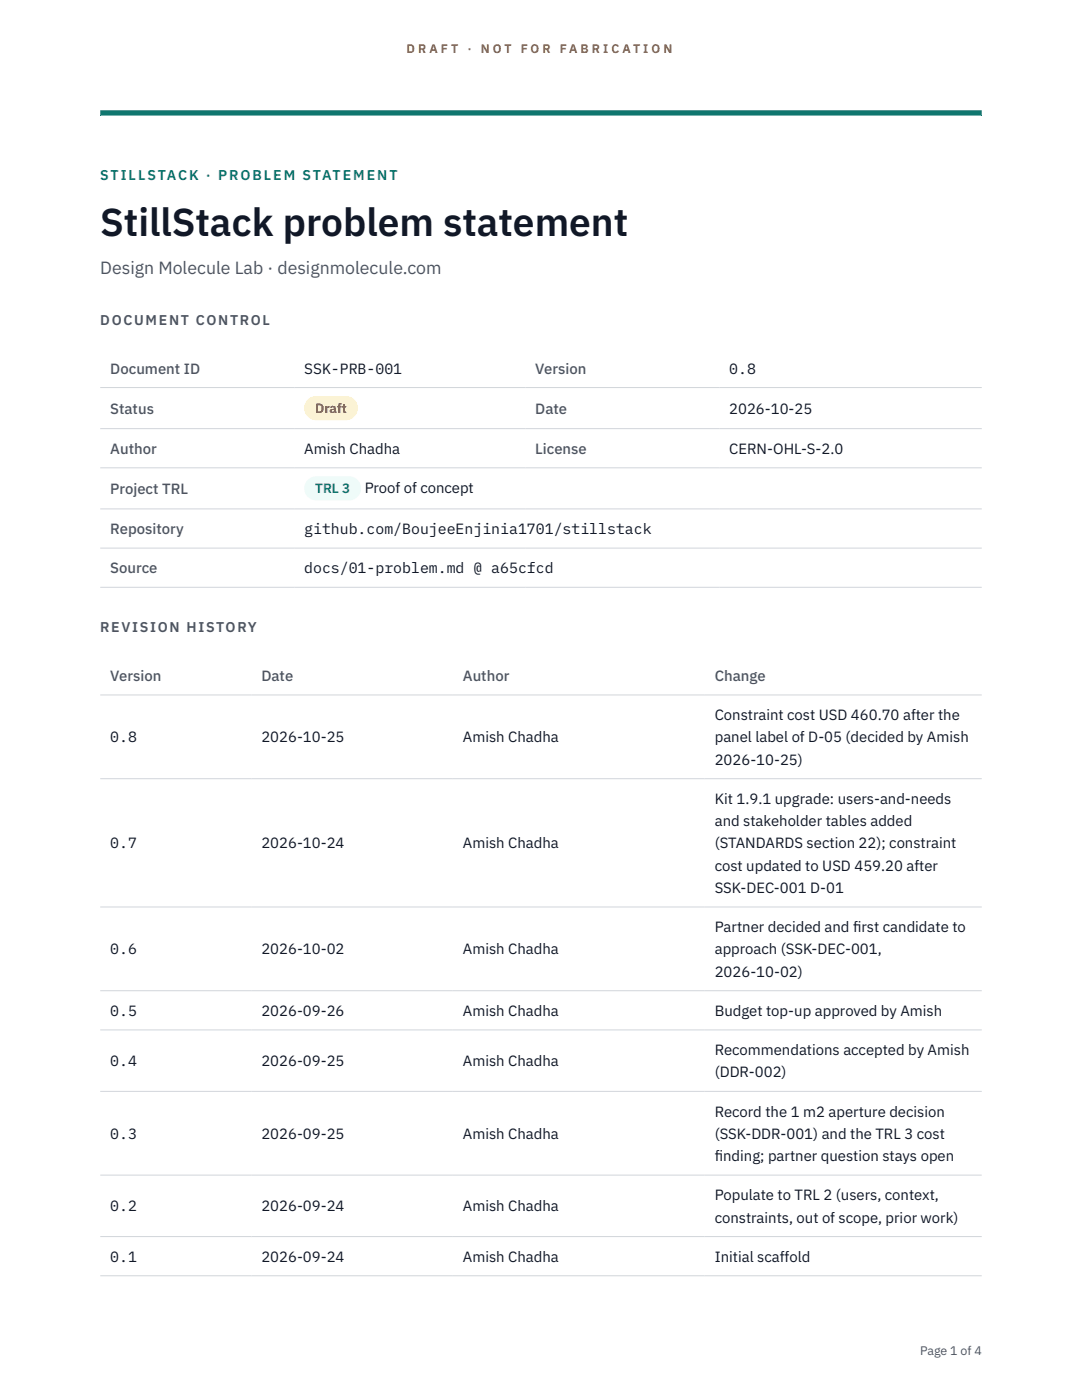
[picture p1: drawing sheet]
<svg xmlns="http://www.w3.org/2000/svg" width="216mm" height="279mm" viewBox="0 0 216 279" stroke-linecap="round" stroke-linejoin="round" font-family="sans-serif">
<defs><g id="words">
<text font-size="7.8" fill="#111827" x="20" y="47.1">StillStack problem statement</text>
<text font-size="3.5" fill="#4b5563" x="20" y="54.6">Design Molecule Lab · designmolecule.com</text>
<g font-size="3" fill="#4b5563">
<text x="22" y="74.5">Document ID</text>
<text x="106.8" y="74.5">Version</text>
<text x="22" y="82.6">Status</text>
<text x="106.8" y="82.6">Date</text>
<text x="22" y="90.6">Author</text>
<text x="106.8" y="90.6">License</text>
<text x="22" y="98.6">Project TRL</text>
<text x="22" y="106.6">Repository</text>
<text x="22" y="114.4">Source</text>
<text x="22" y="135.9">Version</text>
<text x="52.2" y="135.9">Date</text>
<text x="92.4" y="135.9">Author</text>
<text x="142.6" y="135.9">Change</text>
</g>
<g font-size="3" fill="#111827">
<text x="60.7" y="74.5">SSK-PRB-001</text>
<text x="145.5" y="74.5">0.8</text>
<text x="145.5" y="82.6">2026-10-25</text>
<text x="60.7" y="90.6">Amish Chadha</text>
<text x="145.5" y="90.6">CERN-OHL-S-2.0</text>
<text x="72.8" y="98.5">Proof of concept</text>
<text x="60.7" y="106.6">github.com/BoujeeEnjinia1701/stillstack</text>
<text x="60.7" y="114.4">docs/01-problem.md @ a65cfcd</text>
<text x="142.6" y="143.7">Constraint cost USD 460.70 after the</text>
<text x="22" y="148.2">0.8</text>
<text x="52.2" y="148.2">2026-10-25</text>
<text x="92.4" y="148.2">Amish Chadha</text>
<text x="142.6" y="148.2">panel label of D-05 (decided by Amish</text>
<text x="142.6" y="152.6">2026-10-25)</text>
<text x="142.6" y="160.4">Kit 1.9.1 upgrade: users-and-needs</text>
<text x="142.6" y="164.9">and stakeholder tables added</text>
<text x="22" y="169.3">0.7</text>
<text x="52.2" y="169.3">2026-10-24</text>
<text x="92.4" y="169.3">Amish Chadha</text>
<text x="142.6" y="169.3">(STANDARDS section 22); constraint</text>
<text x="142.6" y="173.8">cost updated to USD 459.20 after</text>
<text x="142.6" y="178.2">SSK-DEC-001 D-01</text>
<text x="22" y="190.5">0.6</text>
<text x="52.2" y="190.5">2026-10-02</text>
<text x="92.4" y="190.5">Amish Chadha</text>
<text x="142.6" y="186">Partner decided and f</text>
<text x="142.6" y="190.5">approach (SSK-DEC-001,</text>
<text x="170.2" y="186">irst candidate to</text>
<text x="142.6" y="194.9">2026-10-02)</text>
<text x="22" y="202.7">0.5</text>
<text x="52.2" y="202.7">2026-09-26</text>
<text x="92.4" y="202.7">Amish Chadha</text>
<text x="142.6" y="202.7">Budget top-up approved by Amish</text>
<text x="22" y="212.8">0.4</text>
<text x="52.2" y="212.8">2026-09-25</text>
<text x="92.4" y="212.8">Amish Chadha</text>
<text x="142.6" y="210.6">Recommendations accepted by Amish</text>
<text x="142.6" y="215">(DDR-002)</text>
<text x="22" y="227.3">0.3</text>
<text x="52.2" y="227.3">2026-09-25</text>
<text x="92.4" y="227.3">Amish Chadha</text>
<text x="142.6" y="222.8">Record the 1 m2 aperture decision</text>
<text x="142.6" y="227.3">(SSK-DDR-001) and the TRL 3 cost</text>
<text x="142.6" y="231.7">f</text>
<text x="142.6" y="231.7">inding; partner question stays open</text>
<text x="142.6" y="239.5">Populate to TRL 2 (users, context,</text>
<text x="22" y="241.8">0.2</text>
<text x="52.2" y="241.8">2026-09-24</text>
<text x="92.4" y="241.8">Amish Chadha</text>
<text x="142.6" y="244">constraints, out of scope, prior work)</text>
<text x="22" y="251.8">0.1</text>
<text x="52.2" y="251.8">2026-09-24</text>
<text x="92.4" y="251.8">Amish Chadha</text>
<text x="142.6" y="251.8">Initial scaffold</text>
</g>
<text font-size="2.8" fill="#0f766e" x="20" y="36">STILLSTACK · PROBLEM STATEMENT</text>
<g font-size="2.8" fill="#4b5563">
<text x="20" y="64.8">DOCUMENT CONTROL</text>
<text x="20" y="126.2">REVISION HISTORY</text>
</g>
<text font-size="2.7" fill="#92400e" x="62.9" y="82.5">Draft</text>
<text font-size="2.7" fill="#0f766e" x="62.9" y="98.5">TRL 3</text>
<g font-size="2.5" fill="#b45309">
<text x="81.1" y="10.5">D R A F T</text>
<text x="93.3" y="10.5">·</text>
<text x="95.9" y="10.5">N O T</text>
<text x="103.9" y="10.5">F O R</text>
<text x="111.7" y="10.5">F A B R I C A T I O N</text>
</g>
<text font-size="2.5" fill="#4b5563" x="183.6" y="270.3">Page 1 of 4</text>
</g></defs>
<path d="M20 23.1h175.9zM20 22h175.9v1.1h-175.9z" fill-rule="evenodd" fill="#0f766e"/>
<g fill="none" stroke="#d1d5db" stroke-width=".2">
<path d="M20 77.3h175.9M20 85.5h175.9M20 93.4h175.9M20 101.6h175.9M20 109.4h175.9M20 117.2h175.9M20 138.7h175.9M20 155.4h175.9M20 181h175.9M20 197.7h175.9M20 205.5h175.9M20 217.8h175.9"/>
<path d="M20 234.5h175.9M20 246.8h175.9M20 254.6h175.9"/>
</g>
<path d="M60.7 79h10.7v4.9h-10.7z" fill="#fef3c7"/>
<path d="M60.7 95.1h11.4v4.8h-11.4z" fill="#f0fdfa"/>
<use href="#words"/>
</svg>
